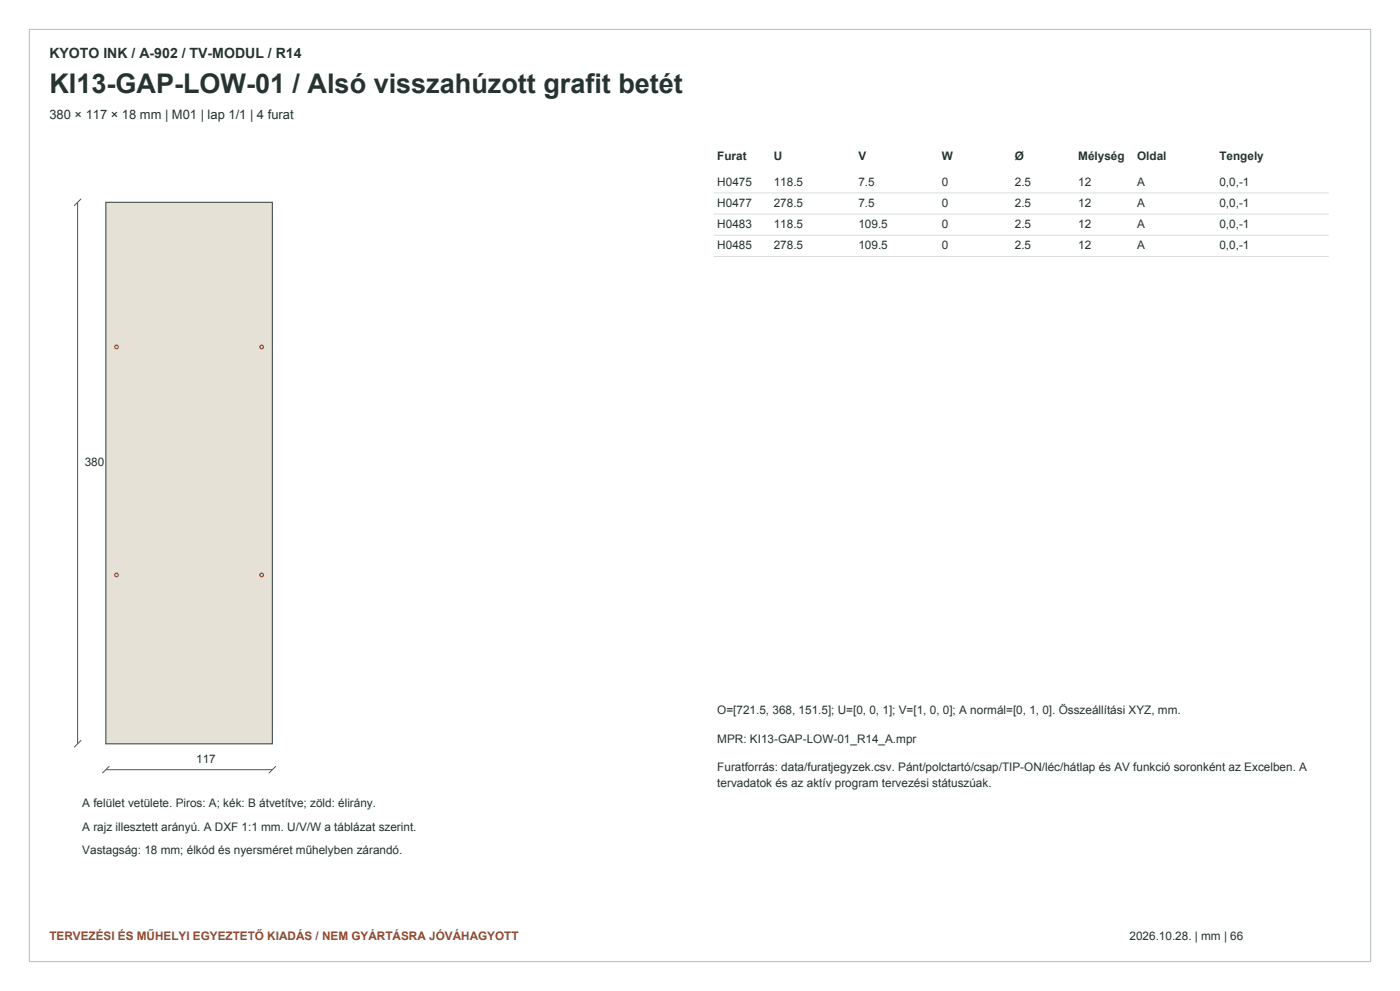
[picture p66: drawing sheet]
<svg xmlns="http://www.w3.org/2000/svg" width="420mm" height="297mm" viewBox="0 0 420 297" stroke-linecap="round" stroke-linejoin="round" font-family="sans-serif">
<defs><g id="words">
<text font-size="8.1" fill="#263331" x="14.8" y="27.9">KI13-GAP-LOW-01 / Alsó visszahúzott grafit betét</text>
<text font-size="4.2" fill="#263331" x="14.8" y="17.3">KYOTO INK / A-902 / TV-MODUL / R14</text>
<text font-size="3.9" fill="#263331" x="14.8" y="35.6">380 × 117 × 18 mm | M01 | lap 1/1 | 4 furat</text>
<g font-size="3.5" fill="#263331">
<text x="215.2" y="47.9">Furat</text>
<text x="232.1" y="47.9">U</text>
<text x="257.5" y="47.9">V</text>
<text x="282.6" y="47.9">W</text>
<text x="304.4" y="47.9">Ø</text>
<text x="323.5" y="47.9">Mélység</text>
<text x="341.1" y="47.9">Oldal</text>
<text x="365.8" y="47.9">Tengely</text>
<text x="215.2" y="55.7">H0475</text>
<text x="232.1" y="55.7">118.5</text>
<text x="257.5" y="55.7">7.5</text>
<text x="282.6" y="55.7">0</text>
<text x="304.4" y="55.7">2.5</text>
<text x="323.5" y="55.7">12</text>
<text x="341.1" y="55.7">A</text>
<text x="365.8" y="55.7">0,0,-1</text>
<text x="215.2" y="62.1">H0477</text>
<text x="232.1" y="62.1">278.5</text>
<text x="257.5" y="62.1">7.5</text>
<text x="282.6" y="62.1">0</text>
<text x="304.4" y="62.1">2.5</text>
<text x="323.5" y="62.1">12</text>
<text x="341.1" y="62.1">A</text>
<text x="365.8" y="62.1">0,0,-1</text>
<text x="215.2" y="68.4">H0483</text>
<text x="232.1" y="68.4">118.5</text>
<text x="257.5" y="68.4">109.5</text>
<text x="282.6" y="68.4">0</text>
<text x="304.4" y="68.4">2.5</text>
<text x="323.5" y="68.4">12</text>
<text x="341.1" y="68.4">A</text>
<text x="365.8" y="68.4">0,0,-1</text>
<text x="215.2" y="74.8">H0485</text>
<text x="232.1" y="74.8">278.5</text>
<text x="257.5" y="74.8">109.5</text>
<text x="282.6" y="74.8">0</text>
<text x="304.4" y="74.8">2.5</text>
<text x="323.5" y="74.8">12</text>
<text x="341.1" y="74.8">A</text>
<text x="365.8" y="74.8">0,0,-1</text>
<text x="25.4" y="139.7">380</text>
<text x="215.2" y="214.1">O=[721.5, 368, 151.5]; U=[0, 0, 1]; V=[1, 0, 0]; A normál=[0, 1, 0]. Összeállítási XYZ, mm.</text>
<text x="215.2" y="222.6">MPR: KI13-GAP-LOW-01_R14_A.mpr</text>
<text x="58.8" y="228.6">117</text>
<text x="215.2" y="231">Furatforrás: data/furatjegyzek.csv. Pánt/polctartó/csap/TIP-ON/léc/hátlap és AV funkció soronként az Excelben. A</text>
<text x="215.2" y="236">tervadatok és az aktív program tervezési státuszúak.</text>
<text x="24.7" y="242">A felület vetülete. Piros: A; kék: B átvetítve; zöld: élirány.</text>
<text x="24.7" y="249">A rajz illesztett arányú. A DXF 1:1 mm. U/V/W a táblázat szerint.</text>
<text x="24.7" y="256.1">Vastagság: 18 mm; élkód és nyersméret műhelyben zárandó.</text>
<text x="338.9" y="281.8">2026.10.28. | mm | 66</text>
</g>
<text font-size="3.5" fill="#9a492e" x="14.8" y="281.8">TERVEZÉSI ÉS MŰHELYI EGYEZTETŐ KIADÁS / NEM GYÁRTÁSRA JÓVÁHAGYOTT</text>
</g></defs>
<path d="M8.8 8.8h402.4v279.4h-402.4z" fill="none" stroke="#bdc7c0" stroke-width=".35"/>
<path d="M31.7 60.6h50v162.3h-50z" fill-rule="evenodd" fill="#e6e1d7" stroke="#4a5955" stroke-width=".35"/>
<g fill="none" stroke="#ad3e30" stroke-width=".35">
<circle cx="35" cy="104" r=".53"/>
<circle cx="78.5" cy="104" r=".53"/>
<circle cx="35" cy="172.3" r=".53"/>
<circle cx="78.5" cy="172.3" r=".53"/>
</g>
<path d="M24.3 59.6l-2.1 2.1M23.3 60.6v162.3M24.3 221.9l-2.1 2.1M31.7 230.7h50M32.8 229.6l-2.1 2.1M82.8 229.6l-2.1 2.1" fill="none" stroke="#465854" stroke-width=".3"/>
<path d="M214.1 57.8h184.5M214.1 64.2h184.5M214.1 70.5h184.5M214.1 76.9h184.5" fill="none" stroke="#d9dfda" stroke-width=".3"/>
<use href="#words"/>
</svg>
